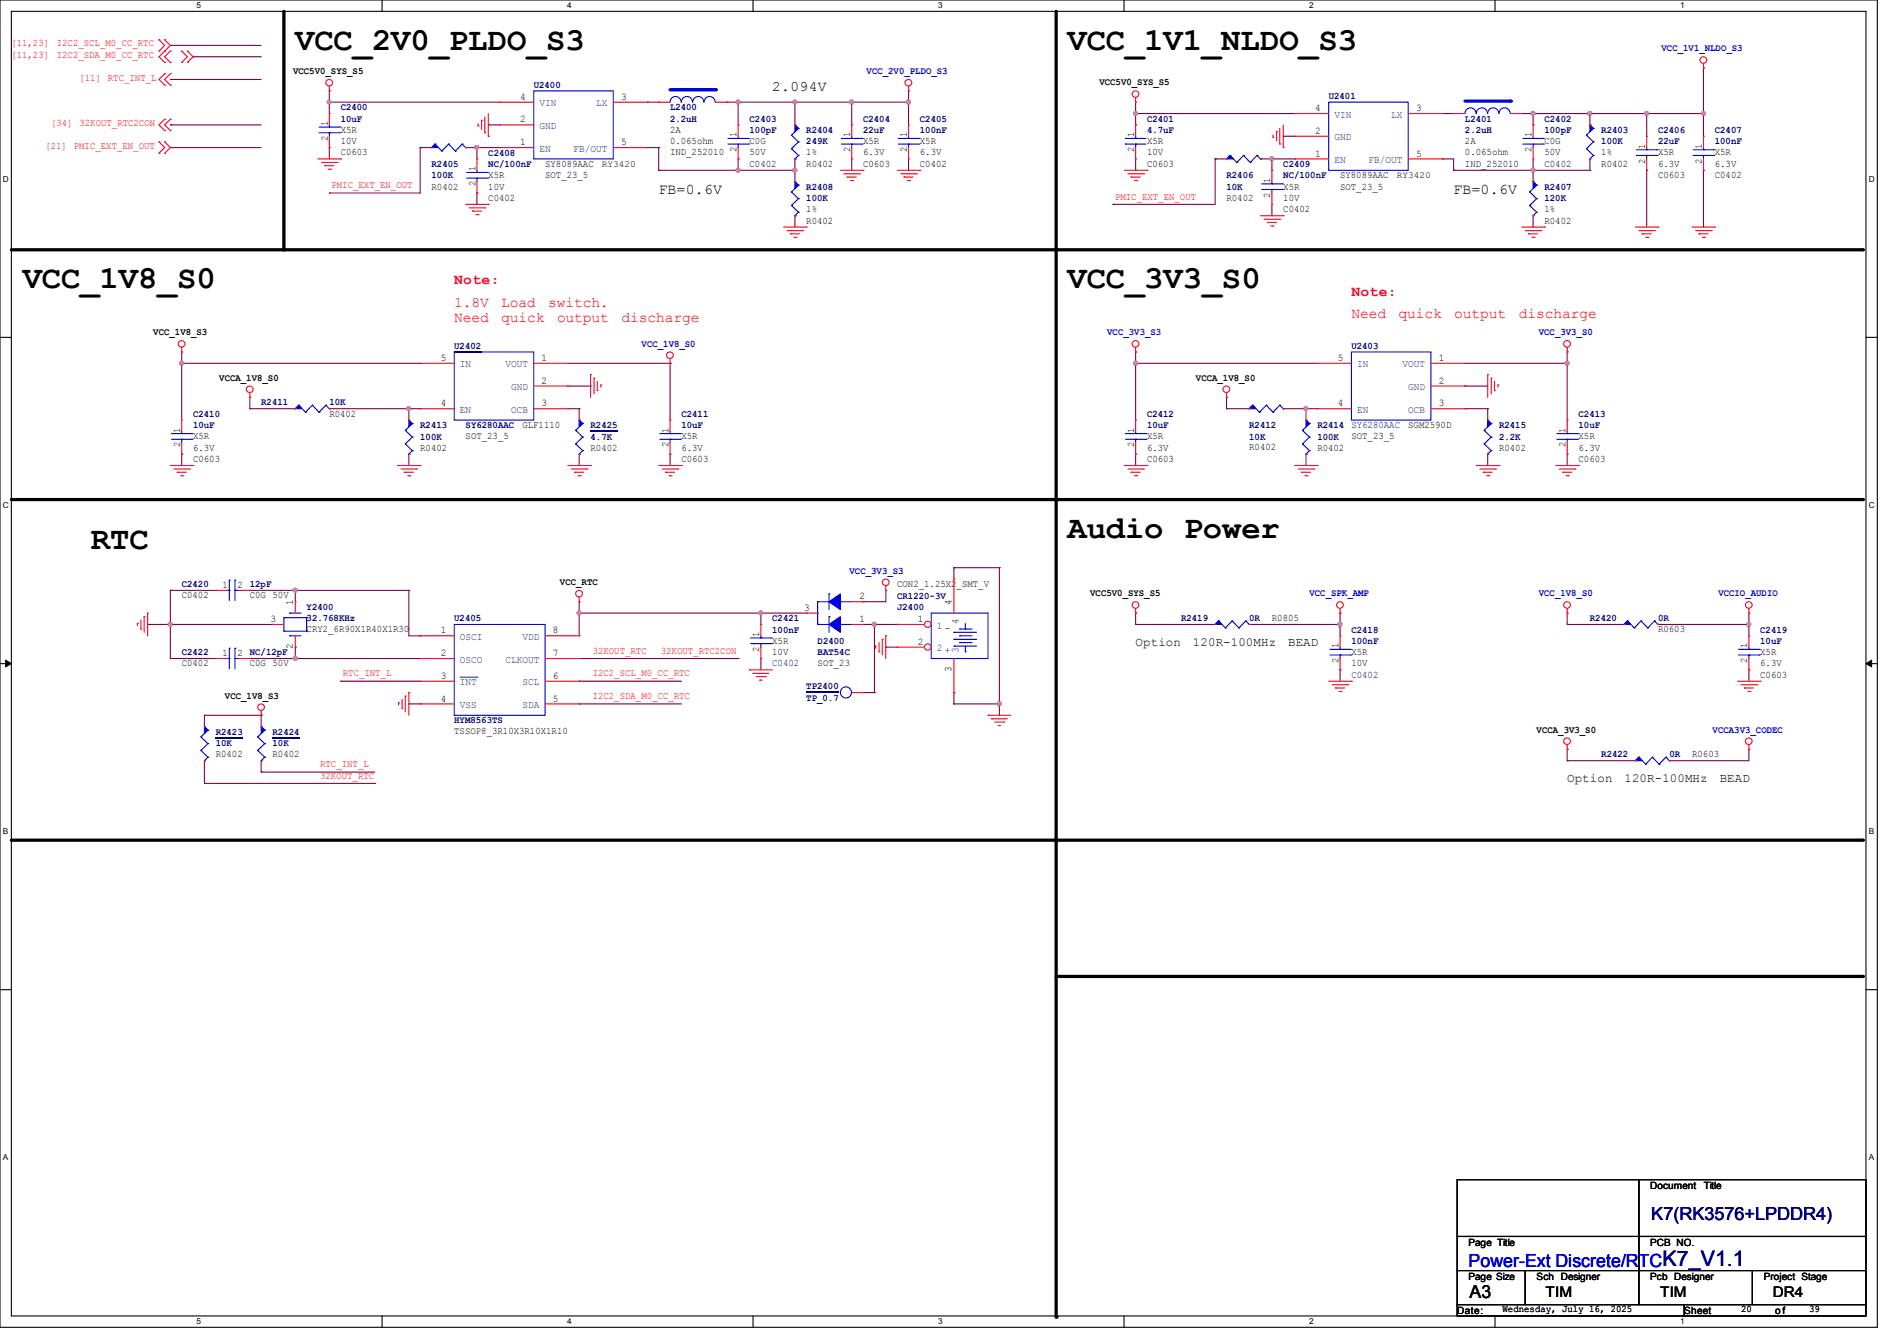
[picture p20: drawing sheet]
<svg xmlns="http://www.w3.org/2000/svg" width="297mm" height="210mm" viewBox="0 0 297 210" stroke-linecap="round" stroke-linejoin="round" font-family="sans-serif">
<defs><g id="words">
<g font-size="5">
<text x="46.2" y="7.8">VCC_2V0_PLDO_S3</text>
<text x="167.1" y="7.8">VCC_1V1_NLDO_S3</text>
<text x="3.6" y="45.1">VCC_1V8_S0</text>
<text x="167.1" y="45.1">VCC_3V3_S0</text>
<text x="14.2" y="86">RTC</text>
<text x="167.1" y="84.2">Audio Power</text>
</g>
<text font-size="3.3" fill="#0000a0" x="260.3" y="198.2">K7_V1.1</text>
<text font-size="2.8" fill="#000080" x="258.5" y="191">K7(RK3576+LPDDR4)</text>
<text font-size="2.8" fill="#00f" x="229.9" y="198.5">Power-Ext Discrete/RTC</text>
<text font-size="2.8" x="230.1" y="203.3">A3</text>
<g font-size="2.3">
<text x="120.9" y="14.3">2.094V</text>
<text x="103.1" y="30.4">FB=0.6V</text>
<text x="227.6" y="30.4">FB=0.6V</text>
<text x="242" y="203.2">TIM</text>
<text x="259.9" y="203.2">TIM</text>
<text x="277.5" y="203.2">DR4</text>
</g>
<g font-size="2.3" fill="#f00">
<text x="71.1" y="44.5">Note:</text>
<text x="211.6" y="46.3">Note:</text>
<text x="71.1" y="48.1">1.8V</text>
<text x="71.1" y="50.4">Need</text>
<text x="78.4" y="48.1">Load</text>
<text x="78.5" y="50.4">quick</text>
<text x="85.8" y="48.1">switch.</text>
<text x="87.2" y="50.4">output</text>
<text x="97.3" y="50.4">discharge</text>
<text x="211.6" y="49.9">Need</text>
<text x="218.9" y="49.9">quick</text>
<text x="227.7" y="49.9">output</text>
<text x="237.8" y="49.9">discharge</text>
</g>
<g font-size="1.9">
<text x="177.8" y="101.1">Option</text>
<text x="186.8" y="101.1">120R-100MHz</text>
<text x="201.7" y="101.1">BEAD</text>
<text x="245.4" y="122.4">Option</text>
<text x="254.3" y="122.4">120R-100MHz</text>
<text x="269.2" y="122.4">BEAD</text>
</g>
<g font-size="1.6" fill="#f00">
<text x="1.8" y="9.1">[11,23]</text>
<text x="1.8" y="7.3">[11,23]</text>
<text x="8.9" y="9.1">I2C2_SDA_M0_CC_RTC</text>
<text x="8.9" y="7.3">I2C2_SCL_M0_CC_RTC</text>
<text x="12.4" y="12.6">[11] RTC_INT_L</text>
<text x="7.1" y="23.3">[21] PMIC_EXT_EN_OUT</text>
<text x="8" y="19.7">[34] 32KOUT_RTC2CON</text>
<text x="51.9" y="29.5">PMIC_EXT_EN_OUT</text>
<text x="174.6" y="31.2">PMIC_EXT_EN_OUT</text>
<text x="53.7" y="105.9">RTC_INT_L</text>
<text x="92.8" y="105.9">I2C2_SCL_M0_CC_RTC</text>
<text x="92.8" y="102.4">32KOUT_RTC</text>
<text x="103.5" y="102.4">32KOUT_RTC2CON</text>
<text x="92.8" y="109.5">I2C2_SDA_M0_CC_RTC</text>
<text x="50.1" y="120.1">RTC_INT_L</text>
<text x="50.1" y="121.9">32KOUT_RTC</text>
</g>
<g font-size="1.6">
<text x="45.9" y="11.6">VCC5V0_SYS_S5</text>
<text x="81.4" y="15.6">4</text>
<text x="97.2" y="15.6">3</text>
<text x="172.1" y="13.4">VCC5V0_SYS_S5</text>
<text x="205.9" y="17.4">4</text>
<text x="221.7" y="17.4">3</text>
<text x="51.3" y="22.1" transform="rotate(-90 51.3 22.1)">2</text>
<text x="51.3" y="19.7" transform="rotate(-90 51.3 19.7)">1</text>
<text x="53.3" y="20.8">X5R</text>
<text x="53.3" y="22.6">10V</text>
<text x="81.4" y="22.7">1</text>
<text x="81.4" y="19.2">2</text>
<text x="97.2" y="22.7">5</text>
<text x="104.9" y="20.8">2A</text>
<text x="104.9" y="22.6">0.065ohm</text>
<text x="115.3" y="23.8" transform="rotate(-90 115.3 23.8)">2</text>
<text x="115.3" y="21.5" transform="rotate(-90 115.3 21.5)">1</text>
<text x="117.3" y="22.6">C0G</text>
<text x="133.1" y="23.8" transform="rotate(-90 133.1 23.8)">2</text>
<text x="133.1" y="21.5" transform="rotate(-90 133.1 21.5)">1</text>
<text x="135.1" y="22.6">X5R</text>
<text x="142" y="23.8" transform="rotate(-90 142 23.8)">2</text>
<text x="142" y="21.5" transform="rotate(-90 142 21.5)">1</text>
<text x="144" y="22.6">X5R</text>
<text x="177.5" y="23.8" transform="rotate(-90 177.5 23.8)">2</text>
<text x="177.5" y="21.5" transform="rotate(-90 177.5 21.5)">1</text>
<text x="179.6" y="22.6">X5R</text>
<text x="205.9" y="21">2</text>
<text x="229.4" y="22.6">2A</text>
<text x="239.8" y="23.8" transform="rotate(-90 239.8 23.8)">2</text>
<text x="239.8" y="21.5" transform="rotate(-90 239.8 21.5)">1</text>
<text x="241.8" y="22.6">C0G</text>
<text x="257.6" y="23.3" transform="rotate(-90 257.6 23.3)">1</text>
<text x="266.4" y="23.3" transform="rotate(-90 266.4 23.3)">1</text>
<text x="53.3" y="24.3">C0603</text>
<text x="67.6" y="29.7">R0402</text>
<text x="74.4" y="29.2" transform="rotate(-90 74.4 29.2)">2</text>
<text x="74.4" y="26.8" transform="rotate(-90 74.4 26.8)">1</text>
<text x="76.5" y="27.9">X5R</text>
<text x="76.5" y="29.7">10V</text>
<text x="85.3" y="27.9">SOT_23_5</text>
<text x="85.3" y="26.1">SY8089AAC</text>
<text x="104.9" y="24.3">IND_252010</text>
<text x="117.3" y="26.1">C0402</text>
<text x="117.3" y="24.3">50V</text>
<text x="126.2" y="26.1">R0402</text>
<text x="126.2" y="24.3">1%</text>
<text x="135.1" y="26.1">C0603</text>
<text x="135.1" y="24.3">6.3V</text>
<text x="144" y="26.1">C0402</text>
<text x="144" y="24.3">6.3V</text>
<text x="179.6" y="26.1">C0603</text>
<text x="179.6" y="24.3">10V</text>
<text x="198.9" y="28.6" transform="rotate(-90 198.9 28.6)">1</text>
<text x="200.9" y="29.7">X5R</text>
<text x="205.9" y="24.5">1</text>
<text x="209.8" y="29.7">SOT_23_5</text>
<text x="209.8" y="27.9">SY8089AAC</text>
<text x="221.7" y="24.5">5</text>
<text x="229.4" y="26.1">IND_252010</text>
<text x="229.4" y="24.3">0.065ohm</text>
<text x="241.8" y="26.1">C0402</text>
<text x="241.8" y="24.3">50V</text>
<text x="250.7" y="26.1">R0402</text>
<text x="250.7" y="24.3">1%</text>
<text x="257.6" y="25.6" transform="rotate(-90 257.6 25.6)">2</text>
<text x="259.6" y="27.9">C0603</text>
<text x="259.6" y="24.3">X5R</text>
<text x="259.6" y="26.1">6.3V</text>
<text x="266.4" y="25.6" transform="rotate(-90 266.4 25.6)">2</text>
<text x="268.5" y="27.9">C0402</text>
<text x="268.5" y="24.3">X5R</text>
<text x="268.5" y="26.1">6.3V</text>
<text x="76.5" y="31.5">C0402</text>
<text x="126.2" y="35">R0402</text>
<text x="126.2" y="33.2">1%</text>
<text x="192" y="31.5">R0402</text>
<text x="198.9" y="30.9" transform="rotate(-90 198.9 30.9)">2</text>
<text x="200.9" y="33.2">C0402</text>
<text x="200.9" y="31.5">10V</text>
<text x="241.8" y="35">R0402</text>
<text x="241.8" y="33.2">1%</text>
<text x="24" y="52.5">VCC_1V8_S3</text>
<text x="34.3" y="59.6">VCCA_1V8_S0</text>
<text x="69" y="56.5">5</text>
<text x="84.8" y="56.5">1</text>
<text x="187.2" y="59.6">VCCA_1V8_S0</text>
<text x="209.5" y="56.5">5</text>
<text x="225.3" y="56.5">1</text>
<text x="51.6" y="65.2">R0402</text>
<text x="69" y="63.6">4</text>
<text x="84.8" y="63.6">3</text>
<text x="84.8" y="60.1">2</text>
<text x="209.5" y="63.6">4</text>
<text x="225.3" y="63.6">3</text>
<text x="225.3" y="60.1">2</text>
<text x="28.2" y="70.1" transform="rotate(-90 28.2 70.1)">2</text>
<text x="28.2" y="67.7" transform="rotate(-90 28.2 67.7)">1</text>
<text x="30.2" y="68.8">X5R</text>
<text x="30.2" y="70.6">6.3V</text>
<text x="65.8" y="70.6">R0402</text>
<text x="72.9" y="68.8">SOT_23_5</text>
<text x="81.8" y="67">GLF1110</text>
<text x="92.5" y="70.6">R0402</text>
<text x="104.6" y="70.1" transform="rotate(-90 104.6 70.1)">2</text>
<text x="104.6" y="67.7" transform="rotate(-90 104.6 67.7)">1</text>
<text x="106.7" y="68.8">X5R</text>
<text x="106.7" y="70.6">6.3V</text>
<text x="177.5" y="70.1" transform="rotate(-90 177.5 70.1)">2</text>
<text x="177.5" y="67.7" transform="rotate(-90 177.5 67.7)">1</text>
<text x="179.6" y="68.8">X5R</text>
<text x="179.6" y="70.6">6.3V</text>
<text x="195.6" y="70.4">R0402</text>
<text x="206.2" y="70.6">R0402</text>
<text x="211.6" y="68.8">SOT_23_5</text>
<text x="220.5" y="67">SGM2590D</text>
<text x="234.7" y="70.6">R0402</text>
<text x="245.1" y="70.1" transform="rotate(-90 245.1 70.1)">2</text>
<text x="245.1" y="67.7" transform="rotate(-90 245.1 67.7)">1</text>
<text x="247.1" y="68.8">X5R</text>
<text x="247.1" y="70.6">6.3V</text>
<text x="30.2" y="72.3">C0603</text>
<text x="106.7" y="72.3">C0603</text>
<text x="179.6" y="72.3">C0603</text>
<text x="247.1" y="72.3">C0603</text>
<text x="28.4" y="93.7">C0402</text>
<text x="34.8" y="92.1">1</text>
<text x="37.2" y="92.1">2</text>
<text x="39.1" y="93.7">C0G 50V</text>
<text x="45.8" y="94.8" transform="rotate(-90 45.8 94.8)">1</text>
<text x="87.7" y="91.6">VCC_RTC</text>
<text x="125.9" y="95.6">3</text>
<text x="134.6" y="93.9">2</text>
<text x="140.5" y="91.9">CON2_1.25X2</text>
<text x="149" y="94.8" transform="rotate(-90 149 94.8)">4</text>
<text x="149.8" y="91.9">_SMT_V</text>
<text x="170.7" y="93.4">VCC5V0_SYS_S5</text>
<text x="42.3" y="97.4">3</text>
<text x="45.8" y="101.7" transform="rotate(-90 45.8 101.7)">2</text>
<text x="48" y="99">CRY2_6R90X1R40X1R30</text>
<text x="69" y="99.2">1</text>
<text x="86.6" y="99.2">8</text>
<text x="118.9" y="99.7" transform="rotate(-90 118.9 99.7)">1</text>
<text x="120.9" y="100.8">X5R</text>
<text x="134.6" y="97.4">1</text>
<text x="143.7" y="97.4">1</text>
<text x="143.7" y="101">2</text>
<text x="199.1" y="97.2">R0805</text>
<text x="209.5" y="101.5" transform="rotate(-90 209.5 101.5)">1</text>
<text x="259.6" y="99">R0603</text>
<text x="273.6" y="101.5" transform="rotate(-90 273.6 101.5)">1</text>
<text x="28.4" y="104.4">C0402</text>
<text x="34.8" y="102.7">1</text>
<text x="37.2" y="102.7">2</text>
<text x="39.1" y="104.4">C0G 50V</text>
<text x="69" y="102.7">2</text>
<text x="69" y="106.3">3</text>
<text x="86.6" y="106.3">6</text>
<text x="86.6" y="102.7">7</text>
<text x="118.9" y="102.1" transform="rotate(-90 118.9 102.1)">2</text>
<text x="120.9" y="102.6">10V</text>
<text x="128" y="104.4">SOT_23</text>
<text x="149" y="105.2" transform="rotate(-90 149 105.2)">3</text>
<text x="209.5" y="103.8" transform="rotate(-90 209.5 103.8)">2</text>
<text x="211.6" y="102.6">X5R</text>
<text x="211.6" y="104.4">10V</text>
<text x="273.6" y="103.8" transform="rotate(-90 273.6 103.8)">2</text>
<text x="275.6" y="106.1">C0603</text>
<text x="275.6" y="102.6">X5R</text>
<text x="275.6" y="104.4">6.3V</text>
<text x="35.2" y="109.4">VCC_1V8_S3</text>
<text x="69" y="109.9">4</text>
<text x="86.6" y="109.9">5</text>
<text x="33.8" y="118.6">R0402</text>
<text x="42.7" y="118.6">R0402</text>
<text x="71.1" y="115">TSSOP8_3R10X3R10X1R10</text>
<text x="240.6" y="114.7">VCCA_3V3_S0</text>
<text x="264.9" y="118.6">R0603</text>
<text x="258.4" y="186.2">Document</text>
<text x="266.7" y="186.2">Title</text>
<text x="229.9" y="195.1">Page Title</text>
<text x="258.4" y="195.1">PCB NO.</text>
<text x="229.9" y="200.4">Page Size</text>
<text x="240.6" y="200.4">Sch Designer</text>
<text x="258.4" y="200.4">Pcb Designer</text>
<text x="276.1" y="200.4">Project Stage</text>
<text x="228.1" y="205.7">Date:</text>
<text x="235.2" y="205.5">Wednesday, July 16, 2025</text>
<text x="263.7" y="205.7">Sheet</text>
<text x="272.6" y="205.5">20</text>
<text x="277.9" y="205.7">o f</text>
<text x="283.3" y="205.5">39</text>
</g>
<g font-size="1.6" fill="#00f">
<text x="135.7" y="11.6">VCC_2V0_PLDO_S3</text>
<text x="260.1" y="8">VCC_1V1_NLDO_S3</text>
<text x="173.4" y="52.5">VCC_3V3_S3</text>
<text x="240.9" y="52.5">VCC_3V3_S0</text>
<text x="100.5" y="54.3">VCC_1V8_S0</text>
<text x="133" y="89.8">VCC_3V3_S3</text>
<text x="205" y="93.4">VCC_SPK_AMP</text>
<text x="240.9" y="93.4">VCC_1V8_S0</text>
<text x="269" y="93.4">VCCIO_AUDIO</text>
<text x="268.1" y="114.7">VCCA3V3_CODEC</text>
</g>
<g font-size="1.6" fill="#000080">
<text x="53.3" y="17.3">C2400</text>
<text x="83.6" y="13.7">U2400</text>
<text x="104.9" y="17.3">L2400</text>
<text x="208" y="15.5">U2401</text>
<text x="53.3" y="19.1">10uF</text>
<text x="104.9" y="19.1">2.2uH</text>
<text x="117.3" y="19.1">C2403</text>
<text x="117.3" y="20.8">100pF</text>
<text x="126.2" y="20.8">R2404</text>
<text x="126.2" y="22.6">249K</text>
<text x="135.1" y="19.1">C2404</text>
<text x="135.1" y="20.8">22uF</text>
<text x="144" y="19.1">C2405</text>
<text x="144" y="20.8">100nF</text>
<text x="179.6" y="19.1">C2401</text>
<text x="179.6" y="20.8">4.7uF</text>
<text x="229.4" y="19.1">L2401</text>
<text x="229.4" y="20.8">2.2uH</text>
<text x="241.8" y="19.1">C2402</text>
<text x="241.8" y="20.8">100pF</text>
<text x="250.7" y="20.8">R2403</text>
<text x="250.7" y="22.6">100K</text>
<text x="259.6" y="20.8">C2406</text>
<text x="259.6" y="22.6">22uF</text>
<text x="268.5" y="20.8">C2407</text>
<text x="268.5" y="22.6">100nF</text>
<text x="67.6" y="26.2">R2405</text>
<text x="67.6" y="27.9">100K</text>
<text x="76.5" y="24.4">C2408</text>
<text x="76.5" y="26.2">NC/100nF</text>
<text x="126.2" y="29.7">R2408</text>
<text x="192" y="27.9">R2406</text>
<text x="192" y="29.7">10K</text>
<text x="200.9" y="26.2">C2409</text>
<text x="200.9" y="27.9">NC/100nF</text>
<text x="241.8" y="29.7">R2407</text>
<text x="126.2" y="31.5">100K</text>
<text x="241.8" y="31.5">120K</text>
<text x="71.1" y="54.6">U2402</text>
<text x="211.6" y="54.6">U2403</text>
<text x="30.2" y="65.3">C2410</text>
<text x="40.9" y="63.5">R2411</text>
<text x="51.6" y="63.5">10K</text>
<text x="106.7" y="65.3">C2411</text>
<text x="179.6" y="65.3">C2412</text>
<text x="247.1" y="65.3">C2413</text>
<text x="30.2" y="67.1">10uF</text>
<text x="65.8" y="67.1">R2413</text>
<text x="65.8" y="68.8">100K</text>
<text x="72.9" y="67.1">SY6280AAC</text>
<text x="92.5" y="67.1">R2425</text>
<text x="92.5" y="68.8">4.7K</text>
<text x="106.7" y="67.1">10uF</text>
<text x="179.6" y="67.1">10uF</text>
<text x="195.6" y="67.1">R2412</text>
<text x="195.6" y="68.8">10K</text>
<text x="206.2" y="67.1">R2414</text>
<text x="206.2" y="68.8">100K</text>
<text x="211.6" y="67">SY6280AAC</text>
<text x="234.7" y="67.1">R2415</text>
<text x="234.7" y="68.8">2.2K</text>
<text x="247.1" y="67.1">10uF</text>
<text x="28.4" y="91.9">C2420</text>
<text x="39.1" y="91.9">12pF</text>
<text x="48" y="95.5">Y2400</text>
<text x="140.5" y="95.5">J2400</text>
<text x="140.5" y="93.7">CR1220-3V</text>
<text x="48" y="97.3">32.768KHz</text>
<text x="71.1" y="97.3">U2405</text>
<text x="120.9" y="97.3">C2421</text>
<text x="120.9" y="99.1">100nF</text>
<text x="128" y="100.8">D2400</text>
<text x="184.9" y="97.3">R2419</text>
<text x="195.6" y="97.3">0R</text>
<text x="211.6" y="99.1">C2418</text>
<text x="211.6" y="100.8">100nF</text>
<text x="248.9" y="97.3">R2420</text>
<text x="259.6" y="97.3">0R</text>
<text x="275.6" y="99.1">C2419</text>
<text x="275.6" y="100.8">10uF</text>
<text x="28.4" y="102.6">C2422</text>
<text x="39.1" y="102.6">NC/12pF</text>
<text x="120.9" y="104.4">C0402</text>
<text x="126.2" y="107.9">TP2400</text>
<text x="128" y="102.6">BAT54C</text>
<text x="211.6" y="106.1">C0402</text>
<text x="71.1" y="113.3">HYM8563TS</text>
<text x="126.2" y="109.7">TP_0.7</text>
<text x="33.8" y="115.1">R2423</text>
<text x="33.8" y="116.8">10K</text>
<text x="42.7" y="115.1">R2424</text>
<text x="42.7" y="116.8">10K</text>
<text x="250.7" y="118.6">R2422</text>
<text x="261.4" y="118.6">0R</text>
</g>
<g font-size="1.6" fill="#004080">
<text x="84.5" y="16.6">VIN</text>
<text x="93.3" y="16.6">LX</text>
<text x="84.5" y="23.7">EN</text>
<text x="84.5" y="20.2">GND</text>
<text x="89.8" y="23.7">FB/OUT</text>
<text x="208.9" y="22">GND</text>
<text x="208.9" y="18.4">VIN</text>
<text x="217.8" y="18.4">LX</text>
<text x="208.9" y="25.5">EN</text>
<text x="214.2" y="25.5">FB/OUT</text>
<text x="72" y="57.5">IN</text>
<text x="79.1" y="57.5">VOUT</text>
<text x="212.5" y="57.5">IN</text>
<text x="219.6" y="57.5">VOUT</text>
<text x="72" y="64.6">EN</text>
<text x="80" y="64.6">OCB</text>
<text x="80" y="61.1">GND</text>
<text x="212.5" y="64.6">EN</text>
<text x="220.5" y="64.6">OCB</text>
<text x="220.5" y="61.1">GND</text>
<text x="72" y="100.2">OSCI</text>
<text x="81.8" y="100.2">VDD</text>
<text x="146.7" y="98.4">1</text>
<text x="146.7" y="102">2 +</text>
<text x="150.1" y="97.8" transform="rotate(-90 150.1 97.8)">4</text>
<text x="72" y="103.8">OSCO</text>
<text x="72" y="107.3">INT</text>
<text x="79.1" y="103.8">CLKOUT</text>
<text x="81.8" y="107.3">SCL</text>
<text x="150.1" y="102.2" transform="rotate(-90 150.1 102.2)">3</text>
<text x="72" y="110.9">VSS</text>
<text x="81.8" y="110.9">SDA</text>
</g>
<g font-size="1.5">
<text x="94.2" y="26.1">RY3420</text>
<text x="218.7" y="27.9">RY3420</text>
</g>
<text font-size="1.5" fill="#00f" x="147.9" y="98.8">-</text>
<g font-size="1.3">
<text x="30.8" y="1.3">5</text>
<text x="88.8" y="1.3">4</text>
<text x="146.9" y="1.3">3</text>
<text x="205" y="1.3">2</text>
<text x="263.1" y="1.3">1</text>
<text x=".5" y="28.4">D</text>
<text x="292.6" y="28.4">D</text>
<text x=".5" y="79.5">C</text>
<text x="292.6" y="79.5">C</text>
<text x=".5" y="130.6">B</text>
<text x="292.6" y="130.6">B</text>
<text x=".5" y="181.7">A</text>
<text x="292.6" y="181.7">A</text>
<text x="30.8" y="207.4">5</text>
<text x="88.8" y="207.4">4</text>
<text x="146.9" y="207.4">3</text>
<text x="205" y="207.4">2</text>
<text x="263.1" y="207.4">1</text>
</g>
</g></defs>
<g fill="none" stroke="#000" stroke-width=".17">
<path d="M0 0h293.9v207.9h-293.9zM1.8 1.8h290.3v204.3h-290.3zM59.8 0v1.8M117.9 0v1.8M176 0v1.8M234.1 0v1.8M0 52.8h1.8M292.1 52.8h1.8M0 103.9h1.8M292.1 103.9h1.8M0 155h1.8M292.1 155h1.8"/>
<path d="M59.8 206.1v1.8M117.9 206.1v1.8M176 206.1v1.8M234.1 206.1v1.8"/>
</g>
<path d="M.9 103.4l.9 .5-.9 .5zM292.1 103.9l.9-.5v1z" fill="#000"/>
<path d="M.9 103.4l.9 .5-.9 .5zM292.1 103.9l.9-.5v1z" fill="none" stroke="#000" stroke-width=".16"/>
<path d="M44.4 1.8v37.3M165.4 1.8v204.4M1.8 39.1h289.8M1.8 78.2h289.8M1.8 131.6h289.8M165.4 152.9h126.2" fill="none" stroke="#000" stroke-width=".51"/>
<g fill="#000">
<circle cx="44.4" cy="39.1" r=".25"/>
<circle cx="165.4" cy="39.1" r=".25"/>
<circle cx="291.6" cy="39.1" r=".25"/>
<circle cx="165.4" cy="78.2" r=".25"/>
<circle cx="291.6" cy="78.2" r=".25"/>
<circle cx="165.4" cy="131.6" r=".25"/>
<circle cx="291.6" cy="131.6" r=".25"/>
<circle cx="291.6" cy="152.9" r=".25"/>
<circle cx="165.4" cy="206.2" r=".25"/>
</g>
<path d="M26.7 12.4h.1M26.7 12.4h14.2M177.8 55.1h.1M177.8 56.9h.1M177.8 55.1v1.8M177.8 56.9h28.4M245.4 55.1h.1M245.4 55.1v1.8" fill="none" stroke="#800040" stroke-width=".17"/>
<circle cx="177.8" cy="56.9" r=".32" fill="#f0f"/>
<circle cx="177.8" cy="56.9" r=".32" fill="none" stroke="#f0f" stroke-width=".17"/>
<path d="M177.8 56.9h.1M177.8 56.9v8.9M229.4 56.9h16M245.4 56.9h.1" fill="none" stroke="#800040" stroke-width=".17"/>
<circle cx="245.3" cy="56.9" r=".32" fill="#f0f"/>
<circle cx="245.3" cy="56.9" r=".32" fill="none" stroke="#f0f" stroke-width=".17"/>
<g fill="none" stroke="#800040" stroke-width=".17">
<path d="M245.4 56.9h.1M245.4 56.9v8.9M200.9 64h.1M200.9 64h5.3M204.5 64h.1M204.5 64v1.8M229.4 60.5h.1M229.4 64h.1M229.4 60.5h3.5M229.4 64h3.5M232.9 64h.1M232.9 64v1.8"/>
<path d="M245.4 71.1h.1M245.4 71.1v1.8"/>
</g>
<circle cx="204.4" cy="64" r=".32" fill="#f0f"/>
<circle cx="204.4" cy="64" r=".32" fill="none" stroke="#f0f" stroke-width=".17"/>
<path d="M204.5 71.1h.1M204.5 71.1v1.8M232.9 71.1h.1M232.9 71.1v1.8M90.7 94.2h.1M90.7 96h.1M90.7 94.2v5.4M90.7 96h28.4" fill="none" stroke="#800040" stroke-width=".17"/>
<circle cx="119.1" cy="96" r=".32" fill="#f0f"/>
<circle cx="119.1" cy="96" r=".32" fill="none" stroke="#f0f" stroke-width=".17"/>
<circle cx="90.7" cy="96" r=".32" fill="#f0f"/>
<circle cx="90.7" cy="96" r=".32" fill="none" stroke="#f0f" stroke-width=".17"/>
<path d="M26.7 92.5h.1M26.7 92.5v5.3M26.7 92.5h7.1M39.1 92.5h.1M39.1 92.5h7.1M46.2 92.5h.1M46.2 92.5v1.7M119.1 96h.1M119.1 96v1.8" fill="none" stroke="#800040" stroke-width=".17"/>
<circle cx="46.2" cy="92.4" r=".32" fill="#f0f"/>
<circle cx="46.2" cy="92.4" r=".32" fill="none" stroke="#f0f" stroke-width=".17"/>
<g fill="none" stroke="#800040" stroke-width=".17">
<path d="M23.1 97.8h.1M23.1 97.8h3.6M26.7 97.8h.1M26.7 97.8v5.3M46.2 92.5h.1M46.2 92.5h17.8M64 92.5h.1M64 92.5v7.1M26.7 103.1h.1M26.7 103.1h7.1M39.1 103.1h.1M39.1 103.1h26.7"/>
<path d="M46.2 101.3h.1M46.2 103.1h.1M46.2 101.3v1.8M119.1 103.1h.1M119.1 103.1v1.8"/>
</g>
<circle cx="46.2" cy="103.1" r=".32" fill="#f0f"/>
<circle cx="46.2" cy="103.1" r=".32" fill="none" stroke="#f0f" stroke-width=".17"/>
<g fill="none" stroke="#800040" stroke-width=".17">
<path d="M26.7 7.1h.1M26.7 7.1h14.2M30.2 8.9h.1M30.2 8.9h10.7M177.8 17.8h.1M177.8 19.6h.1M177.8 16v3.6M177.8 17.8h24.9M266.7 10.7h.1M266.7 10.7v7.1M177.8 71.1h.1M177.8 71.1v1.8"/>
<path d="M119.1 96h.1M119.1 96h7.1M135.1 94.2h.1M135.1 97.8h1.8M136.9 97.8h.1M138.7 92.5h.1M138.7 92.5v1.7h-3.6M53.3 106.7h.1M53.3 106.7h12.5M64 110.2h.1M64 110.2h1.8M90.7 106.7h.1"/>
<path d="M90.7 110.2h.1M90.7 106.7h16M90.7 110.2h16"/>
</g>
<circle cx="177.8" cy="17.8" r=".32" fill="#f0f"/>
<circle cx="177.8" cy="17.8" r=".32" fill="none" stroke="#f0f" stroke-width=".17"/>
<path d="M225.8 17.8h.1M225.8 17.8h1.8M238.3 17.8h.1M238.3 17.8h10.6M240 19.6h.1M240 17.8h.1M240 17.8v1.8" fill="none" stroke="#800040" stroke-width=".17"/>
<circle cx="248.9" cy="17.8" r=".32" fill="#f0f"/>
<circle cx="248.9" cy="17.8" r=".32" fill="none" stroke="#f0f" stroke-width=".17"/>
<circle cx="240" cy="17.8" r=".32" fill="#f0f"/>
<circle cx="240" cy="17.8" r=".32" fill="none" stroke="#f0f" stroke-width=".17"/>
<path d="M248.9 19.6h.1M248.9 17.8h.1M248.9 17.8v1.8M248.9 17.8h17.8M257.8 17.8h.1" fill="none" stroke="#800040" stroke-width=".17"/>
<circle cx="266.7" cy="17.8" r=".32" fill="#f0f"/>
<circle cx="266.7" cy="17.8" r=".32" fill="none" stroke="#f0f" stroke-width=".17"/>
<circle cx="257.8" cy="17.8" r=".32" fill="#f0f"/>
<circle cx="257.8" cy="17.8" r=".32" fill="none" stroke="#f0f" stroke-width=".17"/>
<path d="M257.8 17.8h.1M257.8 17.8v3.5M266.7 17.8h.1M266.7 17.8v3.5M190.2 24.9h.1M190.2 24.9h1.8M190.2 24.9v7.1M197.4 24.9h.1M197.4 24.9h1.7M200.9 21.3h.1M200.9 21.3h1.8" fill="none" stroke="#800040" stroke-width=".17"/>
<circle cx="199.1" cy="24.9" r=".32" fill="#f0f"/>
<circle cx="199.1" cy="24.9" r=".32" fill="none" stroke="#f0f" stroke-width=".17"/>
<g fill="none" stroke="#800040" stroke-width=".17">
<path d="M177.8 26.7h.1M177.8 24.9v1.8M199.1 26.7h.1M199.1 24.9h.1M199.1 24.9v1.8M199.1 24.9h3.6M225.8 24.9h.1M225.8 24.9h1.8v1.8M227.6 26.7h.1M227.6 26.7h21.3M240 26.7h.1M240 28.4h.1"/>
<path d="M240 24.9v3.5M248.9 26.7h.1M248.9 24.9v1.8M257.8 26.7h.1M257.8 26.7v8.9M266.7 26.7h.1M266.7 26.7v8.9"/>
</g>
<circle cx="240" cy="26.6" r=".32" fill="#f0f"/>
<circle cx="240" cy="26.6" r=".32" fill="none" stroke="#f0f" stroke-width=".17"/>
<g fill="none" stroke="#800040" stroke-width=".17">
<path d="M26.7 19.6h.1M26.7 19.6h14.2M174.2 32h.1M174.2 32h16M199.1 33.8h.1M199.1 32v1.8M240 35.6h.1M240 33.8v1.8M177.8 97.8h.1M177.8 97.8h12.4M195.6 97.8h.1M195.6 97.8h14.2"/>
<path d="M90.7 103.1h24.9M115.6 103.1h.1"/>
</g>
<circle cx="209.8" cy="97.8" r=".32" fill="#f0f"/>
<circle cx="209.8" cy="97.8" r=".32" fill="none" stroke="#f0f" stroke-width=".17"/>
<path d="M51.6 14.2h.1M51.6 16h.1M51.6 14.2v1.8M51.6 16h26.6M209.8 97.8h.1M209.8 97.8v1.8M138.7 101.3h.1M138.7 101.3h1.8M209.8 104.9h.1M209.8 104.9v1.8" fill="none" stroke="#800040" stroke-width=".17"/>
<circle cx="51.5" cy="16" r=".32" fill="#f0f"/>
<circle cx="51.5" cy="16" r=".32" fill="none" stroke="#f0f" stroke-width=".17"/>
<g fill="none" stroke="#800040" stroke-width=".17">
<path d="M51.6 16h.1M51.6 16v1.8M76.5 19.6h.1M76.5 19.6h1.7M101.3 16h.1M101.3 16h1.8M113.8 16h.1M113.8 16h1.8M133.3 16h.1M133.3 16h8.9M133.3 16v3.6M142.2 16h.1"/>
<path d="M142.2 16v3.6M51.6 23.1h.1M51.6 23.1v1.8M72.9 23.1h.1M72.9 23.1h5.3M74.7 23.1h.1"/>
</g>
<circle cx="74.7" cy="23.1" r=".32" fill="#f0f"/>
<circle cx="74.7" cy="23.1" r=".32" fill="none" stroke="#f0f" stroke-width=".17"/>
<g fill="none" stroke="#800040" stroke-width=".17">
<path d="M115.6 16h.1M115.6 16h8.9M74.7 23.1h.1M74.7 30.2h.1M74.7 23.1v1.8M74.7 30.2v1.8M101.3 23.1h.1M101.3 23.1h1.8M103.1 23.1h.1M103.1 23.1v3.6M133.3 26.7h.1M133.3 24.9v1.8"/>
<path d="M142.2 26.7h.1M142.2 24.9v1.8"/>
</g>
<circle cx="115.5" cy="16" r=".32" fill="#f0f"/>
<circle cx="115.5" cy="16" r=".32" fill="none" stroke="#f0f" stroke-width=".17"/>
<path d="M115.6 16h.1M115.6 16v3.6M124.5 16h.1M124.5 16v3.6M103.1 26.7h.1M115.6 24.9h.1M115.6 24.9v1.8h-12.5M124.5 24.9h.1M124.5 24.9v1.8" fill="none" stroke="#800040" stroke-width=".17"/>
<circle cx="115.5" cy="26.6" r=".32" fill="#f0f"/>
<circle cx="115.5" cy="26.6" r=".32" fill="none" stroke="#f0f" stroke-width=".17"/>
<path d="M115.6 26.7h.1M115.6 26.7h8.9M124.5 26.7h.1M124.5 26.7v1.7" fill="none" stroke="#800040" stroke-width=".17"/>
<circle cx="124.4" cy="26.6" r=".32" fill="#f0f"/>
<circle cx="124.4" cy="26.6" r=".32" fill="none" stroke="#f0f" stroke-width=".17"/>
<path d="M142.2 14.2h.1M142.2 14.2v1.8M124.5 33.8h.1M124.5 33.8v1.8" fill="none" stroke="#800040" stroke-width=".17"/>
<circle cx="142.2" cy="16" r=".32" fill="#f0f"/>
<circle cx="142.2" cy="16" r=".32" fill="none" stroke="#f0f" stroke-width=".17"/>
<path d="M124.5 16h.1M124.5 16h8.8M26.7 23.1h.1M26.7 23.1h14.2M51.6 30.2h.1M51.6 30.2h14.2" fill="none" stroke="#800040" stroke-width=".17"/>
<circle cx="133.3" cy="16" r=".32" fill="#f0f"/>
<circle cx="133.3" cy="16" r=".32" fill="none" stroke="#f0f" stroke-width=".17"/>
<circle cx="124.4" cy="16" r=".32" fill="#f0f"/>
<circle cx="124.4" cy="16" r=".32" fill="none" stroke="#f0f" stroke-width=".17"/>
<g fill="none" stroke="#800040" stroke-width=".17">
<path d="M65.8 23.1h.1M65.8 23.1v7.1M65.8 23.1h1.8M192 62.2h.1M192 64h.1M192 62.2v1.8M192 64h3.6M177.8 96h.1M177.8 96v1.8M209.8 96h.1M209.8 96v1.8M245.4 96h.1"/>
<path d="M245.4 96v1.8M273.8 96h.1M273.8 96v1.8"/>
</g>
<circle cx="273.8" cy="97.8" r=".32" fill="#f0f"/>
<circle cx="273.8" cy="97.8" r=".32" fill="none" stroke="#f0f" stroke-width=".17"/>
<g fill="none" stroke="#800040" stroke-width=".17">
<path d="M28.4 55.1h.1M28.4 55.1v1.8M28.4 71.1h.1M28.4 71.1v1.8M39.1 62.2h.1M39.1 64h.1M39.1 62.2v1.8M39.1 64h7.1M51.6 64h12.4M64 64h.1M245.4 97.8h.1M245.4 97.8h8.9"/>
<path d="M259.6 97.8h14.2M273.8 97.8h.1M273.8 97.8v1.8M245.4 117.3h.1M245.4 119.1h.1M245.4 117.3v1.8M245.4 119.1h10.6M261.4 119.1h.1M273.8 104.9h.1M273.8 117.3h.1M273.8 104.9v1.8M273.8 117.3v1.8h-12.4"/>
</g>
<circle cx="64" cy="64" r=".32" fill="#f0f"/>
<circle cx="64" cy="64" r=".32" fill="none" stroke="#f0f" stroke-width=".17"/>
<path d="M28.4 56.9h.1M28.4 56.9h37.4M64 64h.1M64 71.1h.1M64 64v1.8M64 71.1v1.8M64 64h1.8" fill="none" stroke="#800040" stroke-width=".17"/>
<circle cx="28.4" cy="56.9" r=".32" fill="#f0f"/>
<circle cx="28.4" cy="56.9" r=".32" fill="none" stroke="#f0f" stroke-width=".17"/>
<path d="M28.4 56.9h.1M28.4 56.9v8.9M88.9 56.9h16M104.9 56.9h.1M104.9 56.9v8.9M90.7 71.1h.1M90.7 71.1v1.8M104.9 71.1h.1M104.9 71.1v1.8M26.7 97.8h.1M26.7 97.8h16" fill="none" stroke="#800040" stroke-width=".17"/>
<circle cx="26.6" cy="97.8" r=".32" fill="#f0f"/>
<circle cx="26.6" cy="97.8" r=".32" fill="none" stroke="#f0f" stroke-width=".17"/>
<g fill="none" stroke="#800040" stroke-width=".17">
<path d="M88.9 60.5h3.6M92.5 60.5h.1M149.4 88.9h.1M149.4 88.9h7.1M156.5 88.9h.1M156.5 88.9v21.3M32 119.1h.1M32 112h.1M32 119.1v3.6h26.7M32 112v1.8M32 112h8.9M40.9 112h.1"/>
<path d="M40.9 119.1h.1M40.9 112v1.8M40.9 119.1v1.8M40.9 120.9h.1M40.9 120.9h17.8M58.7 122.7h.1"/>
</g>
<circle cx="156.4" cy="110.2" r=".32" fill="#f0f"/>
<circle cx="156.4" cy="110.2" r=".32" fill="none" stroke="#f0f" stroke-width=".17"/>
<g fill="none" stroke="#800040" stroke-width=".17">
<path d="M88.9 64h1.8M90.7 64h.1M90.7 65.8h.1M90.7 64v1.8M64 99.6h1.8M65.8 99.6h.1M136.9 97.8h.1M136.9 97.8v10.7M149.4 88.9h.1M149.4 88.9v1.8M135.1 108.5h1.8M136.9 108.5h.1"/>
<path d="M149.4 110.2h.1M149.4 108.5h.1M149.4 110.2h7.1M149.4 108.5v1.7M156.5 110.2h.1M156.5 110.2v1.8"/>
</g>
<circle cx="136.9" cy="97.8" r=".32" fill="#f0f"/>
<circle cx="136.9" cy="97.8" r=".32" fill="none" stroke="#f0f" stroke-width=".17"/>
<path d="M136.9 97.8h3.6M140.5 97.8h.1" fill="none" stroke="#800040" stroke-width=".17"/>
<g fill="none" stroke="#f00" stroke-width=".17">
<path d="M24.9 6.2h.1M24.9 8h.1M24.9 6.2l.9 .9-.9 .9M25.8 9.8h.1M25.8 8h.1M25.8 18.7h.1M25.8 13.3h.1M25.8 11.6h.1M25.8 6.2h.1M25.8 6.2l.9 .9-1.8 1.8 .9 .9M25.8 18.7l-.9 .9 .9 .8M25.8 11.6l-.9 .8 .9 .9"/>
<path d="M26.7 9.8h.1M26.7 8h.1M26.7 18.7h.1M26.7 13.3h.1M26.7 11.6h.1M26.7 11.6l-.9 .8 .9 .9M26.7 8l-.9 .9 .9 .9M26.7 18.7l-.9 .9 .9 .8M28.4 9.8h.1M28.4 8h.1M28.4 8l.9 .9-.9 .9M29.3 8h.1"/>
<path d="M29.3 9.8h.1M29.3 8l.9 .9-.9 .9M51.6 14.2h.1M51.6 13.5v.7M74.8 19.7h.1M74.8 19.4v.3M75.4 18.8h.1M75.4 18.8v1.5M75.9 18.3v2.5M76.5 17.8v3.5M142.2 14.2h.1M142.2 13.5v.7"/>
<path d="M177.8 16h.1M177.8 15.3v.7M200.9 19.6v3.5M266.7 10.7h.1M266.7 9.9v.8M24.9 22.2h.1M24.9 24h.1M24.9 22.2l.9 .9-.9 .9M25.8 20.4h.1M25.8 24h.1M25.8 22.2h.1M25.8 22.2l.9 .9-.9 .9"/>
<path d="M26.7 20.4h.1M49.8 24.9h3.5M50.3 25.4h2.5M50.8 26h.1M50.8 26h1.5M51.4 26.5h.3M51.7 26.5h.1M52.8 25.4h.1M53.3 24.9h.1M72.9 32h3.6M73.4 32.6h2.5M74 33.1h.1"/>
<path d="M74 33.1h1.4M74.5 33.6h.3M74.8 33.6h.1M75.9 20.8h.1M75.9 32.6h.1M76.5 21.3h.1M76.5 32h.1M122.7 35.6h3.5M123.2 36.1h2.5M123.7 36.6h.1M123.7 36.6h1.5M124.3 37.2h.3"/>
<path d="M124.6 37.2h.1M125.7 36.1h.1M126.2 35.6h.1M131.6 26.7h3.5M132.1 27.2h2.5M132.6 27.7h.1M132.6 27.7h1.5M133.2 28.3h.3M133.5 28.3h.1M134.6 27.2h.1M135.1 26.7h.1M140.5 26.7h3.5"/>
<path d="M141 27.2h2.5M141.5 27.7h.1M141.5 27.7h1.5M142.1 28.3h.3M142.4 28.3h.1M143.5 27.2h.1M144 26.7h.1M176 26.7h3.6M176.6 27.2h2.4M177.1 27.7h.1M177.1 27.7h1.4M177.6 28.3h.4"/>
<path d="M178 28.3h.1M179 27.2h.1M179.6 26.7h.1M197.4 33.8h3.5M197.9 34.3h2.5M198.4 34.8h.1M198.4 34.8h1.5M199 35.4h.3M199.3 21.5h.1M199.3 35.4h.1M199.3 21.2v.3M199.9 20.6h.1"/>
<path d="M199.9 20.6v1.5M200.4 22.6h.1M200.4 34.3h.1M200.4 20.1v2.5M200.9 23.1h.1M200.9 33.8h.1M238.3 35.6h3.5M238.8 36.1h2.5M239.3 36.6h.1M239.3 36.6h1.4M239.9 37.2h.3M240.2 37.2h.1"/>
<path d="M241.3 36.1h.1M241.8 35.6h.1M256 35.6h3.6M256.6 36.1h2.4M257.1 36.6h.1M257.1 36.6h1.4M257.6 37.2h.4M258 37.2h.1M259 36.1h.1M259.6 35.6h.1M264.9 35.6h3.6M265.5 36.1h2.4"/>
<path d="M266 36.6h.1M266 36.6h1.4M266.5 37.2h.4M266.9 37.2h.1M267.9 36.1h.1M268.5 35.6h.1M28.4 55.1h.1M28.4 54.4v.7M92.5 58.7h.1M92.5 58.7v3.5M93 59.2h.1M93 59.2v2.5"/>
<path d="M93.5 59.7v1.5M104.9 56.9h.1M104.9 56.2v.7M177.8 55.1h.1M177.8 54.4v.7M232.9 58.7h.1M232.9 58.7v3.5M233.5 59.2h.1M233.5 59.2v2.5M234 59.7v1.5M245.4 55.1h.1M245.4 54.4v.7"/>
<path d="M26.7 72.9h3.5M27.2 73.4h2.5M27.7 74h.1M27.7 74h1.5M28.3 74.5h.3M28.6 74.5h.1M29.7 73.4h.1M30.2 72.9h.1M39.1 62.2h.1M39.1 61.5v.7M62.2 72.9h3.6M62.8 73.4h2.4"/>
<path d="M63.3 74h.1M63.3 74h1.4M63.8 74.5h.4M64.2 74.5h.1M65.2 73.4h.1M65.8 72.9h.1M88.9 72.9h3.6M89.5 73.4h2.4M90 74h.1M90 74h1.4M90.5 74.5h.3M90.8 74.5h.1"/>
<path d="M91.9 73.4h.1M92.5 72.9h.1M93.5 61.2h.1M94.1 60.3h.1M94.1 60.3v.3M103.1 72.9h3.6M103.7 73.4h2.4M104.2 74h.1M104.2 74h1.4M104.7 74.5h.4M105.1 74.5h.1M106.1 73.4h.1"/>
<path d="M106.7 72.9h.1M176 72.9h3.6M176.6 73.4h2.4M177.1 74h.1M177.1 74h1.4M177.6 74.5h.4M178 74.5h.1M179 73.4h.1M179.6 72.9h.1M192 62.2h.1M192 61.5v.7M202.7 72.9h3.5"/>
<path d="M203.2 73.4h2.5M203.8 74h.1M203.8 74h1.4M204.3 74.5h.3M204.6 74.5h.1M205.7 73.4h.1M206.2 72.9h.1M231.1 72.9h3.6M231.7 73.4h2.4M232.2 74h.1M232.2 74h1.4M232.7 74.5h.4"/>
<path d="M233.1 74.5h.1M234 61.2h.1M234.1 73.4h.1M234.5 60.3h.1M234.5 60.3v.3M234.7 72.9h.1M243.6 72.9h3.5M244.1 73.4h2.5M244.6 74h.1M244.6 74h1.5M245.2 74.5h.3M245.5 74.5h.1"/>
<path d="M246.6 73.4h.1M247.1 72.9h.1M21.5 97.6h.1M21.5 97.6v.4M22.1 98.5h.1M22.1 97.1v1.4M22.6 96.6h.1M22.6 96.6v2.4M23.1 96h.1M23.1 96v3.6M90.7 94.2h.1M90.7 93.5v.7"/>
<path d="M138.7 92.5h.1M138.7 99.6h.1M138.7 91.7v.8M138.7 99.6v3.5M177.8 96h.1M177.8 95.3v.7M209.8 96h.1M209.8 95.3v.7M245.4 96h.1M245.4 95.3v.7M273.8 96h.1M273.8 95.3v.7"/>
<path d="M40.9 112h.1M40.9 111.3v.7M62.4 110.1h.1M62.4 110.1v.3M62.9 111h.1M62.9 109.5v1.5M63.5 109h.1M63.5 109v2.5M64 108.5h.1M64 108.5v3.5M117.3 104.9h.1M117.3 104.9h3.6"/>
<path d="M117.9 105.5h.1M117.9 105.5h2.5M118.4 106h1.4M119 106.5h.1M119 106.5h.3M119.8 106h.1M137.1 101.2h.1M137.1 101.2v.3M137.6 102.1h.1M137.6 100.6v1.5M138.1 100.1h.1M138.1 100.1v2.5"/>
<path d="M154.7 112h.1M154.7 112h3.5M155.2 112.6h.1M155.2 112.6h2.5M155.7 113.1h1.5M156.3 113.6h.1M156.3 113.6h.3M157.2 113.1h.1M208 106.7h3.6M208.6 107.2h2.4M209.1 107.7h.1M209.1 107.7h1.4"/>
<path d="M209.6 108.3h.4M210 108.3h.1M211 107.2h.1M211.6 106.7h.1M245.4 117.3h.1M245.4 116.6v.7M272 106.7h3.6M272.6 107.2h2.4M273.1 107.7h.1M273.1 107.7h1.4M273.6 108.3h.4M273.8 117.3h.1"/>
<path d="M273.8 116.6v.7M274 108.3h.1M275 107.2h.1M275.6 106.7h.1"/>
<circle cx="51.6" cy="13" r=".52"/>
<circle cx="142.2" cy="13" r=".52"/>
<circle cx="177.8" cy="14.7" r=".52"/>
<circle cx="266.7" cy="9.4" r=".52"/>
<circle cx="28.4" cy="53.8" r=".52"/>
<circle cx="104.9" cy="55.6" r=".52"/>
<circle cx="177.8" cy="53.8" r=".52"/>
<circle cx="245.4" cy="53.8" r=".52"/>
<circle cx="39.1" cy="61" r=".52"/>
<circle cx="192" cy="61" r=".52"/>
<circle cx="90.7" cy="93" r=".52"/>
<circle cx="138.7" cy="91.2" r=".52"/>
<circle cx="177.8" cy="94.7" r=".52"/>
<circle cx="209.8" cy="94.7" r=".52"/>
<circle cx="245.4" cy="94.7" r=".52"/>
<circle cx="273.8" cy="94.7" r=".52"/>
<circle cx="40.9" cy="110.7" r=".52"/>
<circle cx="245.4" cy="116.1" r=".52"/>
<circle cx="273.8" cy="116.1" r=".52"/>
</g>
<path d="M228.1 184.7h28.5v8.9h-28.5zM228.1 193.6h28.5v5.4h-28.5zM228.1 199h10.7v5.3h-10.7zM238.8 199h17.8v5.3h-17.8zM256.6 199h17.8v5.3h-17.8zM256.6 193.6h35.5v5.4h-35.5zM256.6 184.7h35.5v8.9h-35.5zM274.4 199h17.7v5.3h-17.7zM228.1 204.3h35.6v1.8h-35.6zM263.7 204.3h28.4v1.8h-28.4z" fill="none" stroke="#000" stroke-width=".17"/>
<path d="M40.3 115.4h.1M40.3 117.5h.1M40.3 115.4l1.1 1.1M40.3 117.5l1.1 1.1M40.9 119.1h.1M40.9 113.8l.5 .5M41.4 114.3h.1M41.4 116.5h.1M41.4 118.6h.1M41.4 114.3l-1.1 1.1M41.4 116.5l-1.1 1M41.4 118.6l-.5 .5" fill="none" stroke="#00f" stroke-width=".17"/>
<path d="M40.9 113.8l.5 .5-.5 .6z" fill="#00f"/>
<g fill="none" stroke="#00f" stroke-width=".17">
<path d="M90.1 67.4h.1M90.1 69.5h.1M90.1 67.4l1.1 1.1M90.1 69.5l1.1 1.1M90.7 71.1h.1M90.7 65.8l.5 .5M91.2 66.3h.1M91.2 68.5h.1M91.2 70.6h.1M91.2 66.3l-1.1 1.1M91.2 68.5l-1.1 1M91.2 70.6l-.5 .5"/>
<path d="M40.9 113.8l.5 .5-.5 .6z"/>
</g>
<path d="M42.6 115.5h4.3" fill="none" stroke="#000080" stroke-width=".21"/>
<path d="M40.9 113.8h.1M40.9 119.1h.1" fill="none" stroke="#f00" stroke-width=".17"/>
<path d="M90.7 65.8l.5 .5-.5 .5z" fill="#00f"/>
<g fill="none" stroke="#00f" stroke-width=".17">
<path d="M90.7 65.8l.5 .5-.5 .5zM128 97.8h.1M128 97.8h1.8M129.8 96.6h.1M129.8 96.6v2.4M131.6 97.8h.1M131.6 97.8h1.7M208.2 102.6h3.2M208.2 101.7h3.2M209.8 101.7h.1M209.8 102.6h.1M209.8 101.3v.4"/>
<path d="M209.8 102.6v.5M211.4 102.6h.1M211.4 101.7h.1"/>
</g>
<path d="M92.4 67.5h4.3" fill="none" stroke="#000080" stroke-width=".21"/>
<path d="M90.7 65.8h.1M90.7 71.1h.1M209.8 99.6h.1M209.8 99.6v1.7M209.8 104.9h.1M209.8 103.1v1.8" fill="none" stroke="#f00" stroke-width=".17"/>
<path d="M129.8 97.8l1.8-1.2v2.4z" fill-rule="evenodd" fill="#00f"/>
<path d="M129.8 97.8l1.8-1.2v2.4z" fill="none" stroke="#00f" stroke-width=".17"/>
<path d="M129.8 94.2l1.8-1.2v2.5z" fill-rule="evenodd" fill="#00f"/>
<g fill="none" stroke="#00f" stroke-width=".17">
<path d="M104.9 16a.87 .87 0 0 1 .9-.9 .87 .87 0 0 1 .8 .9M106.7 16a.87 .87 0 0 1 .8-.9 .87 .87 0 0 1 .9 .9M108.5 16a.87 .87 0 0 1 .8-.9 .87 .87 0 0 1 .9 .9M110.2 16a.87 .87 0 0 1 .9-.9 .87 .87 0 0 1 .9 .9M140.6 22.6h3.2M140.6 21.7h3.2M142.2 21.7h.1M142.2 22.6h.1M142.2 21.3v.4M142.2 22.6v.5M143.8 22.6h.1M143.8 21.7h.1"/>
<path d="M128 94.2h.1M128 96h.1M128 97.8h.1M128 94.2h1.8M128 94.2v3.6M129.8 94.2l1.8-1.2v2.5zM129.8 93h.1M129.8 93v2.5M131.6 94.2h.1M131.6 94.2h1.7"/>
</g>
<path d="M142.2 19.6h.1M142.2 19.6v1.7M142.2 24.9h.1M142.2 23.1v1.8M126.2 96h.1M126.2 96h1.8M133.3 97.8h1.8M133.3 94.2h1.8M135.1 97.8h.1M135.1 94.2h.1" fill="none" stroke="#f00" stroke-width=".17"/>
<path d="M104.9 14.1h7.1" fill="none" stroke="#00f" stroke-width=".51"/>
<circle cx="112" cy="14.1" r=".25" fill="#00f"/>
<path d="M103.1 16h.1M103.1 16h1.8M112 16h1.8M113.8 16h.1" fill="none" stroke="#f00" stroke-width=".17"/>
<path d="M239.5 30.1h.1M239.5 32.2h.1M239.5 30.1l1.1 1M239.5 32.2l1.1 1M240 33.8h.1M240 28.4l.6 .6M240.6 29h.1M240.6 31.1h.1M240.6 33.2h.1M240.6 29l-1.1 1.1M240.6 31.1l-1.1 1.1M240.6 33.2l-.6 .6" fill="none" stroke="#00f" stroke-width=".17"/>
<path d="M240 28.4l.6 .6-.6 .5z" fill="#00f"/>
<g fill="none" stroke="#00f" stroke-width=".17">
<path d="M240 28.4l.6 .6-.6 .5zM203.9 67.4h.1M203.9 69.5h.1M203.9 67.4l1.1 1.1M203.9 69.5l1.1 1.1M204.5 71.1h.1M204.5 65.8l.5 .5M205 66.3h.1M205 68.5h.1M205 70.6h.1M205 66.3l-1.1 1.1M205 68.5l-1.1 1"/>
<path d="M205 70.6l-.5 .5M272.2 102.6h3.2M272.2 101.7h3.2M273.8 101.7h.1M273.8 102.6h.1M273.8 101.3v.4M273.8 102.6v.5M275.4 102.6h.1M275.4 101.7h.1"/>
</g>
<path d="M240 28.4h.1M240 33.8h.1M273.8 99.6h.1M273.8 99.6v1.7M273.8 104.9h.1M273.8 103.1v1.8" fill="none" stroke="#f00" stroke-width=".17"/>
<path d="M204.5 65.8l.5 .5-.5 .5z" fill="#00f"/>
<g fill="none" stroke="#00f" stroke-width=".17">
<path d="M124.5 19.6l.5 .5M123.9 21.2h.1M123.9 23.3h.1M123.9 21.2l1.1 1M123.9 23.3l1.1 1M124.5 24.9h.1M125 20.1h.1M125 22.2h.1M125 24.3h.1M125 20.1l-1.1 1.1M125 22.2l-1.1 1.1M125 24.3l-.5 .6"/>
<path d="M204.5 65.8l.5 .5-.5 .5z"/>
</g>
<path d="M204.5 65.8h.1M204.5 71.1h.1" fill="none" stroke="#f00" stroke-width=".17"/>
<path d="M124.5 19.6l.5 .5-.5 .5z" fill="#00f"/>
<g fill="none" stroke="#00f" stroke-width=".17">
<path d="M124.5 19.6l.5 .5-.5 .5zM192.6 24.3h.1M192.6 24.3l-.6 .6M192.6 24.3l1 1.1M193.6 25.4h.1M194.7 24.3h.1M194.7 24.3l-1.1 1.1M194.7 24.3l1 1.1M195.7 25.4h.1M196.8 24.3h.1M196.8 24.3l-1.1 1.1M196.8 24.3l.6 .6"/>
<path d="M197.4 24.9h.1"/>
</g>
<path d="M124.5 19.6h.1M124.5 24.9h.1" fill="none" stroke="#f00" stroke-width=".17"/>
<path d="M192.6 24.3l.5 .6h-1.1z" fill="#00f"/>
<g fill="none" stroke="#00f" stroke-width=".17">
<path d="M192.6 24.3l.5 .6h-1.1zM196.1 63.5h.1M196.1 63.5l-.5 .5M196.1 63.5l1.1 1.1M197.2 64.6h.1M198.2 63.5h.1M198.2 63.5l-1 1.1M198.2 63.5l1.1 1.1M199.3 64.6h.1M200.4 63.5h.1M200.4 63.5l-1.1 1.1M200.4 63.5l.5 .5"/>
<path d="M200.9 64h.1"/>
</g>
<path d="M192 24.9h.1M197.4 24.9h.1" fill="none" stroke="#f00" stroke-width=".17"/>
<path d="M196.1 63.5l.5 .5h-1z" fill="#00f"/>
<g fill="none" stroke="#00f" stroke-width=".17">
<path d="M83.6 14.2h12.4v10.7h-12.4zM68.1 22.6h.1M68.1 22.6l-.5 .5M68.1 22.6l1.1 1.1M69.2 23.7h.1M70.2 22.6h.1M70.2 22.6l-1 1.1M70.2 22.6l1.1 1.1M71.3 23.7h.1M72.3 22.6h.1M72.3 22.6l-1 1.1M72.3 22.6l.6 .5"/>
<path d="M72.9 23.1h.1M73.1 27.9h3.2M73.1 27h3.2M74.7 27h.1M74.7 27.9h.1M74.7 26.7v.3M74.7 27.9v.5M76.3 27.9h.1M76.3 27h.1M114 22.6h3.2M114 21.7h3.2M115.6 21.7h.1"/>
<path d="M115.6 22.6h.1M115.6 21.3v.4M115.6 22.6v.5M117.2 22.6h.1M117.2 21.7h.1M131.7 22.6h3.3M131.7 21.7h3.3M133.3 21.7h.1M133.3 22.6h.1M133.3 21.3v.4M133.3 22.6v.5M135 22.6h.1"/>
<path d="M135 21.7h.1M211.6 55.1h12.4v10.7h-12.4zM26.8 68.8h3.3M26.8 67.9h3.3M28.4 67.9h.1M28.4 68.8h.1M28.4 67.6v.3M28.4 68.8v.5M30.1 68.8h.1M30.1 67.9h.1M196.1 63.5l.5 .5h-1z"/>
<circle cx="132.4" cy="108.4" r=".87"/>
</g>
<g fill="none" stroke="#f00" stroke-width=".17">
<path d="M78.2 19.6h.1M78.2 16h.1M78.2 19.6h5.4M78.2 16h5.4M96 16h5.3M101.3 16h.1M115.6 19.6h.1M115.6 19.6v1.7M133.3 19.6h.1M133.3 19.6v1.7M74.7 24.9h.1M74.7 30.2h.1"/>
<path d="M74.7 24.9v1.8M74.7 28.4v1.8M78.2 23.1h.1M78.2 23.1h5.4M96 23.1h5.3M101.3 23.1h.1M115.6 24.9h.1M115.6 23.1v1.8M133.3 24.9h.1M133.3 23.1v1.8M206.2 56.9h.1M206.2 56.9h5.4"/>
<path d="M224 56.9h5.4M229.4 56.9h.1M28.4 65.8h.1M28.4 71.1h.1M28.4 65.8v1.8M28.4 69.3v1.8M195.6 64h.1M200.9 64h.1M206.2 64h.1M206.2 64h5.4M224 64h5.4M224 60.5h5.4"/>
<path d="M229.4 64h.1M229.4 60.5h.1M133.3 108.5h1.8M135.1 108.5h.1"/>
</g>
<path d="M126.2 108.4h5.1" fill="none" stroke="#000080" stroke-width=".21"/>
<path d="M68.1 22.6l.5 .5h-1z" fill="#00f"/>
<g fill="none" stroke="#00f" stroke-width=".17">
<path d="M68.1 22.6l.5 .5h-1zM35.6 103.1h.3M35.9 103.1h.1M35.9 101.5h.1M35.9 101.5v3.2M36.8 101.5h.1M36.8 103.1h.1M36.8 103.1h.5M36.8 101.5v3.2M256.6 118.6h.1M256.6 118.6l-.6 .5M256.6 118.6l1 1.1"/>
<path d="M257.6 119.7h.1M258.7 118.6h.1M258.7 118.6l-1.1 1.1M258.7 118.6l1.1 1.1M259.8 119.7h.1M260.8 118.6h.1M260.8 118.6l-1 1.1M260.8 118.6l.6 .5M261.4 119.1h.1"/>
</g>
<path d="M67.6 23.1h.1M72.9 23.1h.1M33.8 103.1h.1M33.8 103.1h1.8M37.3 103.1h1.8M39.1 103.1h.1" fill="none" stroke="#f00" stroke-width=".17"/>
<path d="M256.6 118.6l.5 .5h-1.1z" fill="#00f"/>
<g fill="none" stroke="#00f" stroke-width=".17">
<path d="M50 19.9h3.2M51.6 19.9h.1M51.6 19.6v.3M53.2 19.9h.1M208 16h12.5v10.7h-12.5zM50 20.8h3.2M51.6 20.8h.1M51.6 20.8v.5M53.2 20.8h.1M243.8 68.8h3.2M243.8 67.9h3.2M245.4 67.9h.1"/>
<path d="M245.4 68.8h.1M245.4 67.6v.3M245.4 68.8v.5M247 68.8h.1M247 67.9h.1M190.8 97.2h.1M190.8 97.2l-.6 .6M190.8 97.2l1.1 1.1M191.9 98.3h.1M192.9 97.2h.1M192.9 97.2l-1 1.1M192.9 97.2l1.1 1.1"/>
<path d="M194 98.3h.1M195 97.2h.1M195 97.2l-1 1.1M195 97.2l.6 .6M195.6 97.8h.1M256.6 118.6l.5 .5h-1.1z"/>
</g>
<g fill="none" stroke="#f00" stroke-width=".17">
<path d="M51.6 17.8h.1M51.6 17.8v1.8M202.7 17.8h.1M202.7 17.8h5.3M220.5 17.8h5.3M225.8 17.8h.1M51.6 23.1h.1M51.6 21.3v1.8M202.7 24.9h.1M202.7 21.3h.1M202.7 24.9h5.3M202.7 21.3h5.3"/>
<path d="M220.5 24.9h5.3M225.8 24.9h.1M245.4 65.8h.1M245.4 71.1h.1M245.4 65.8v1.8M245.4 69.3v1.8M256 119.1h.1M261.4 119.1h.1"/>
</g>
<path d="M190.8 97.2l.5 .6h-1.1z" fill="#00f"/>
<g fill="none" stroke="#00f" stroke-width=".17">
<path d="M35.6 92.5h.3M35.9 92.5h.1M35.9 90.8h.1M35.9 90.8v3.3M36.8 90.8h.1M36.8 92.5h.1M36.8 92.5h.5M36.8 90.8v3.3M190.8 97.2l.5 .6h-1.1zM31.5 115.4h.1M31.5 117.5h.1M31.5 115.4l1.1 1.1"/>
<path d="M31.5 117.5l1.1 1.1M32 119.1h.1M32 113.8l.6 .5M32.6 114.3h.1M32.6 116.5h.1M32.6 118.6h.1M32.6 114.3l-1.1 1.1M32.6 116.5l-1.1 1M32.6 118.6l-.6 .5"/>
</g>
<path d="M33.8 92.5h.1M33.8 92.5h1.8M37.3 92.5h1.8M39.1 92.5h.1M190.2 97.8h.1M195.6 97.8h.1" fill="none" stroke="#f00" stroke-width=".17"/>
<path d="M32 113.8l.6 .5-.6 .6z" fill="#00f"/>
<g fill="none" stroke="#00f" stroke-width=".17">
<path d="M256.2 24.3h3.2M256.2 23.5h3.2M257.8 23.5h.1M257.8 24.3h.1M257.8 23.1v.4M257.8 24.3v.6M259.4 24.3h.1M259.4 23.5h.1M46.8 63.5h.1M46.8 63.5l-.6 .5M46.8 63.5l1 1.1M47.8 64.6h.1"/>
<path d="M48.9 63.5h.1M48.9 63.5l-1.1 1.1M48.9 63.5l1.1 1.1M50 64.6h.1M51 63.5h.1M51 63.5l-1 1.1M51 63.5l.6 .5M51.6 64h.1M103.3 68.8h3.2M103.3 67.9h3.2M104.9 67.9h.1M104.9 68.8h.1"/>
<path d="M104.9 67.6v.3M104.9 68.8v.5M106.5 68.8h.1M106.5 67.9h.1M176.2 68.8h3.2M176.2 67.9h3.2M177.8 67.9h.1M177.8 68.8h.1M177.8 67.6v.3M177.8 68.8v.5M179.4 68.8h.1M179.4 67.9h.1"/>
<path d="M32 113.8l.6 .5-.6 .6z"/>
</g>
<path d="M33.7 115.5h4.3" fill="none" stroke="#000080" stroke-width=".21"/>
<g fill="none" stroke="#f00" stroke-width=".17">
<path d="M257.8 21.3h.1M257.8 26.7h.1M257.8 21.3v1.8M257.8 24.9v1.8M104.9 65.8h.1M104.9 71.1h.1M104.9 65.8v1.8M104.9 69.3v1.8M177.8 65.8h.1M177.8 71.1h.1M177.8 65.8v1.8M177.8 69.3v1.8"/>
<path d="M32 113.8h.1M32 119.1h.1"/>
</g>
<path d="M46.2 64l.6-.5 .5 .5z" fill="#00f"/>
<g fill="none" stroke="#00f" stroke-width=".17">
<path d="M248.9 19.6l.6 .5M248.4 21.2h.1M248.4 23.3h.1M248.4 21.2l1.1 1M248.4 23.3l1.1 1M248.9 24.9h.1M249.5 20.1h.1M249.5 22.2h.1M249.5 24.3h.1M249.5 20.1l-1.1 1.1M249.5 22.2l-1.1 1.1M249.5 24.3l-.6 .6"/>
<path d="M46.2 64l.6-.5 .5 .5z"/>
</g>
<path d="M46.2 64h.1M51.6 64h.1" fill="none" stroke="#f00" stroke-width=".17"/>
<path d="M248.9 19.6l.6 .5-.6 .5z" fill="#00f"/>
<path d="M229.4 17.8a.87 .87 0 0 1 .8-.9 .87 .87 0 0 1 .9 .9M231.1 17.8a.87 .87 0 0 1 .9-.9 .87 .87 0 0 1 .9 .9M232.9 17.8a.87 .87 0 0 1 .9-.9 .87 .87 0 0 1 .9 .9M234.7 17.8a.87 .87 0 0 1 .9-.9 .87 .87 0 0 1 .8 .9M248.9 19.6l.6 .5-.6 .5zM71.1 55.1h12.5v10.7h-12.5z" fill="none" stroke="#00f" stroke-width=".17"/>
<path d="M248.9 19.6h.1M248.9 24.9h.1M65.8 56.9h.1M65.8 56.9h5.3M83.6 56.9h5.3M88.9 56.9h.1M65.8 64h.1M65.8 64h5.3M83.6 64h5.3M83.6 60.5h5.3M88.9 64h.1M88.9 60.5h.1" fill="none" stroke="#f00" stroke-width=".17"/>
<path d="M71.1 55.1h4.3" fill="none" stroke="#000080" stroke-width=".21"/>
<path d="M229.4 15.8h7.1" fill="none" stroke="#00f" stroke-width=".51"/>
<circle cx="236.5" cy="15.8" r=".25" fill="#00f"/>
<path d="M227.6 17.8h.1M227.6 17.8h1.8M236.5 17.8h1.8M238.3 17.8h.1M240 19.6h.1M240 19.6v1.7M199.1 26.7h.1M199.1 32h.1M199.1 26.7v1.7M199.1 30.2v1.8M240 24.9h.1M240 23.1v1.8" fill="none" stroke="#f00" stroke-width=".17"/>
<g fill="none" stroke="#00f" stroke-width=".17">
<path d="M123.9 30.1h.1M123.9 32.2h.1M123.9 30.1l1.1 1M123.9 32.2l1.1 1M124.5 33.8h.1M124.5 28.4l.5 .6M125 29h.1M125 31.1h.1M125 33.2h.1M125 29l-1.1 1.1M125 31.1l-1.1 1.1M125 33.2l-.5 .6"/>
<path d="M197.5 29.7h3.2M197.5 28.8h3.2M199.1 28.8h.1M199.1 29.7h.1M199.1 28.4v.4M199.1 29.7v.5M200.7 29.7h.1M200.7 28.8h.1M238.4 22.6h3.2M238.4 21.7h3.2M240 21.7h.1M240 22.6h.1"/>
<path d="M240 21.3v.4M240 22.6v.5M241.6 22.6h.1M241.6 21.7h.1"/>
</g>
<path d="M124.5 28.4l.5 .6-.5 .5z" fill="#00f"/>
<g fill="none" stroke="#00f" stroke-width=".17">
<path d="M124.5 28.4l.5 .6-.5 .5zM176.2 22.6h.1M176.2 21.7h.1M176.2 22.6h3.2M176.2 21.7h3.2M177.8 21.7h.1M177.8 22.6h.1M177.8 21.3v.4M177.8 22.6v.5M63.5 67.4h.1M63.5 69.5h.1M63.5 67.4l1.1 1.1"/>
<path d="M63.5 69.5l1.1 1.1M64 71.1h.1M64 65.8l.6 .5M64.6 66.3h.1M64.6 68.5h.1M64.6 70.6h.1M64.6 66.3l-1.1 1.1M64.6 68.5l-1.1 1M64.6 70.6l-.6 .5M117.5 99.9h3.2M119.1 99.9h.1M119.1 99.6v.3"/>
<path d="M120.7 99.9h.1M117.5 100.8h3.2M119.1 100.8h.1M119.1 100.8v.5M120.7 100.8h.1"/>
</g>
<path d="M177.8 19.6h.1M177.8 19.6v1.7M124.5 28.4h.1M124.5 33.8h.1M177.8 24.9h.1M177.8 23.1v1.8M119.1 97.8h.1M119.1 97.8v1.8M119.1 103.1h.1M119.1 101.3v1.8" fill="none" stroke="#f00" stroke-width=".17"/>
<path d="M64 65.8l.6 .5-.6 .5z" fill="#00f"/>
<g fill="none" stroke="#00f" stroke-width=".17">
<path d="M64 65.8l.6 .5-.6 .5zM232.4 67.4h.1M232.4 69.5h.1M232.4 67.4l1.1 1.1M232.4 69.5l1.1 1.1M232.9 71.1h.1M232.9 65.8l.6 .5M233.5 66.3h.1M233.5 68.5h.1M233.5 70.6h.1M233.5 66.3l-1.1 1.1M233.5 68.5l-1.1 1"/>
<path d="M233.5 70.6l-.6 .5M44.4 96.7h.1M44.4 98.8h.1M44.4 96.7h3.6M44.4 96.7v2.1M44.4 98.8h3.6M45.3 96h.1M45.3 99.6h.1M45.3 96h1.8M45.3 99.6h1.8M48 98.8h.1M48 96.7h.1"/>
<path d="M48 96.7v2.1"/>
</g>
<path d="M64 65.8h.1M64 71.1h.1M42.7 97.8h.1M42.7 97.8h1.7M46.2 94.2h.1M46.2 94.2v1.8M46.2 99.6v1.7M46.2 101.3h.1" fill="none" stroke="#f00" stroke-width=".17"/>
<path d="M232.9 65.8l.6 .5-.6 .5z" fill="#00f"/>
<g fill="none" stroke="#00f" stroke-width=".17">
<path d="M232.9 65.8l.6 .5-.6 .5zM145.8 96h8.9v7.1h-8.9zM149.4 99h.1M149.4 99h3.5M150.2 99.6h.1M150.2 98.5h.1M150.2 99.6h2M150.2 98.5h2M151.1 98.5h.1M151.1 97.6v.9M149.4 101.2h.1M149.4 100.1h.1"/>
<path d="M149.4 101.2h3.5M149.4 100.1h3.5M150.2 100.6h.1M150.2 100.6h2M151.1 102.1h.1M151.1 101.2v.9"/>
</g>
<path d="M232.9 65.8h.1M232.9 71.1h.1" fill="none" stroke="#f00" stroke-width=".17"/>
<circle cx="145.3" cy="97.8" r=".5" fill="#fff"/>
<g fill="none" stroke="#f00" stroke-width=".17">
<path d="M140.5 97.8h.1M140.5 97.8h4.2"/>
<circle cx="145.3" cy="97.8" r=".5"/>
</g>
<circle cx="145.3" cy="101.3" r=".5" fill="#fff"/>
<g fill="none" stroke="#f00" stroke-width=".17">
<path d="M266.7 21.3h.1M266.7 26.7h.1M266.7 21.3v1.8M266.7 24.9v1.8M149.4 90.7h.1M149.4 90.7v5.3M140.5 101.3h.1M140.5 101.3h4.2M149.4 108.5h.1M149.4 103.1v5.4"/>
<circle cx="145.3" cy="101.3" r=".5"/>
</g>
<g fill="none" stroke="#00f" stroke-width=".17">
<path d="M265.1 24.3h3.2M265.1 23.5h3.2M266.7 23.5h.1M266.7 24.3h.1M266.7 23.1v.4M266.7 24.3v.6M268.3 24.3h.1M268.3 23.5h.1M254.8 97.2h.1M254.8 97.2l-.5 .6M254.8 97.2l1.1 1.1M255.9 98.3h.1"/>
<path d="M256.9 97.2h.1M256.9 97.2l-1 1.1M256.9 97.2l1.1 1.1M258 98.3h.1M259 97.2h.1M259 97.2l-1 1.1M259 97.2l.6 .6M259.6 97.8h.1"/>
</g>
<path d="M254.3 97.8l.5-.6 .5 .6z" fill="#00f"/>
<path d="M71.1 97.8h14.2v14.2h-14.2zM254.3 97.8l.5-.6 .5 .6z" fill="none" stroke="#00f" stroke-width=".17"/>
<g fill="none" stroke="#f00" stroke-width=".17">
<path d="M65.8 99.6h.1M65.8 99.6h5.3M85.3 99.6h5.4M90.7 99.6h.1M254.3 97.8h.1M259.6 97.8h.1M65.8 103.1h.1M65.8 106.7h.1M65.8 110.2h.1M65.8 103.1h5.3M65.8 106.7h5.3M65.8 110.2h5.3"/>
<path d="M85.3 103.1h5.4M85.3 106.7h5.4M85.3 110.2h5.4M90.7 110.2h.1M90.7 106.7h.1M90.7 103.1h.1"/>
</g>
<path d="M72 106h2.7M74.7 106h.1" fill="none" stroke="#004080" stroke-width=".16"/>
<circle cx="177.8" cy="56.9" r=".32" fill="#f0f"/>
<circle cx="177.8" cy="56.9" r=".32" fill="none" stroke="#f0f" stroke-width=".17"/>
<circle cx="245.3" cy="56.9" r=".32" fill="#f0f"/>
<circle cx="245.3" cy="56.9" r=".32" fill="none" stroke="#f0f" stroke-width=".17"/>
<circle cx="204.4" cy="64" r=".32" fill="#f0f"/>
<circle cx="204.4" cy="64" r=".32" fill="none" stroke="#f0f" stroke-width=".17"/>
<circle cx="119.1" cy="96" r=".32" fill="#f0f"/>
<circle cx="119.1" cy="96" r=".32" fill="none" stroke="#f0f" stroke-width=".17"/>
<circle cx="90.7" cy="96" r=".32" fill="#f0f"/>
<circle cx="90.7" cy="96" r=".32" fill="none" stroke="#f0f" stroke-width=".17"/>
<circle cx="46.2" cy="92.4" r=".32" fill="#f0f"/>
<circle cx="46.2" cy="92.4" r=".32" fill="none" stroke="#f0f" stroke-width=".17"/>
<circle cx="46.2" cy="103.1" r=".32" fill="#f0f"/>
<circle cx="46.2" cy="103.1" r=".32" fill="none" stroke="#f0f" stroke-width=".17"/>
<circle cx="177.8" cy="17.8" r=".32" fill="#f0f"/>
<circle cx="177.8" cy="17.8" r=".32" fill="none" stroke="#f0f" stroke-width=".17"/>
<circle cx="248.9" cy="17.8" r=".32" fill="#f0f"/>
<circle cx="248.9" cy="17.8" r=".32" fill="none" stroke="#f0f" stroke-width=".17"/>
<circle cx="240" cy="17.8" r=".32" fill="#f0f"/>
<circle cx="240" cy="17.8" r=".32" fill="none" stroke="#f0f" stroke-width=".17"/>
<circle cx="266.7" cy="17.8" r=".32" fill="#f0f"/>
<circle cx="266.7" cy="17.8" r=".32" fill="none" stroke="#f0f" stroke-width=".17"/>
<circle cx="257.8" cy="17.8" r=".32" fill="#f0f"/>
<circle cx="257.8" cy="17.8" r=".32" fill="none" stroke="#f0f" stroke-width=".17"/>
<circle cx="199.1" cy="24.9" r=".32" fill="#f0f"/>
<circle cx="199.1" cy="24.9" r=".32" fill="none" stroke="#f0f" stroke-width=".17"/>
<circle cx="240" cy="26.6" r=".32" fill="#f0f"/>
<circle cx="240" cy="26.6" r=".32" fill="none" stroke="#f0f" stroke-width=".17"/>
<circle cx="209.8" cy="97.8" r=".32" fill="#f0f"/>
<circle cx="209.8" cy="97.8" r=".32" fill="none" stroke="#f0f" stroke-width=".17"/>
<circle cx="51.5" cy="16" r=".32" fill="#f0f"/>
<circle cx="51.5" cy="16" r=".32" fill="none" stroke="#f0f" stroke-width=".17"/>
<circle cx="74.7" cy="23.1" r=".32" fill="#f0f"/>
<circle cx="74.7" cy="23.1" r=".32" fill="none" stroke="#f0f" stroke-width=".17"/>
<circle cx="115.5" cy="16" r=".32" fill="#f0f"/>
<circle cx="115.5" cy="16" r=".32" fill="none" stroke="#f0f" stroke-width=".17"/>
<circle cx="115.5" cy="26.6" r=".32" fill="#f0f"/>
<circle cx="115.5" cy="26.6" r=".32" fill="none" stroke="#f0f" stroke-width=".17"/>
<circle cx="124.4" cy="26.6" r=".32" fill="#f0f"/>
<circle cx="124.4" cy="26.6" r=".32" fill="none" stroke="#f0f" stroke-width=".17"/>
<circle cx="142.2" cy="16" r=".32" fill="#f0f"/>
<circle cx="142.2" cy="16" r=".32" fill="none" stroke="#f0f" stroke-width=".17"/>
<circle cx="133.3" cy="16" r=".32" fill="#f0f"/>
<circle cx="133.3" cy="16" r=".32" fill="none" stroke="#f0f" stroke-width=".17"/>
<circle cx="124.4" cy="16" r=".32" fill="#f0f"/>
<circle cx="124.4" cy="16" r=".32" fill="none" stroke="#f0f" stroke-width=".17"/>
<circle cx="273.8" cy="97.8" r=".32" fill="#f0f"/>
<circle cx="273.8" cy="97.8" r=".32" fill="none" stroke="#f0f" stroke-width=".17"/>
<circle cx="64" cy="64" r=".32" fill="#f0f"/>
<circle cx="64" cy="64" r=".32" fill="none" stroke="#f0f" stroke-width=".17"/>
<circle cx="28.4" cy="56.9" r=".32" fill="#f0f"/>
<circle cx="28.4" cy="56.9" r=".32" fill="none" stroke="#f0f" stroke-width=".17"/>
<circle cx="26.6" cy="97.8" r=".32" fill="#f0f"/>
<circle cx="26.6" cy="97.8" r=".32" fill="none" stroke="#f0f" stroke-width=".17"/>
<circle cx="156.4" cy="110.2" r=".32" fill="#f0f"/>
<circle cx="156.4" cy="110.2" r=".32" fill="none" stroke="#f0f" stroke-width=".17"/>
<circle cx="136.9" cy="97.8" r=".32" fill="#f0f"/>
<circle cx="136.9" cy="97.8" r=".32" fill="none" stroke="#f0f" stroke-width=".17"/>
<use href="#words"/>
</svg>
